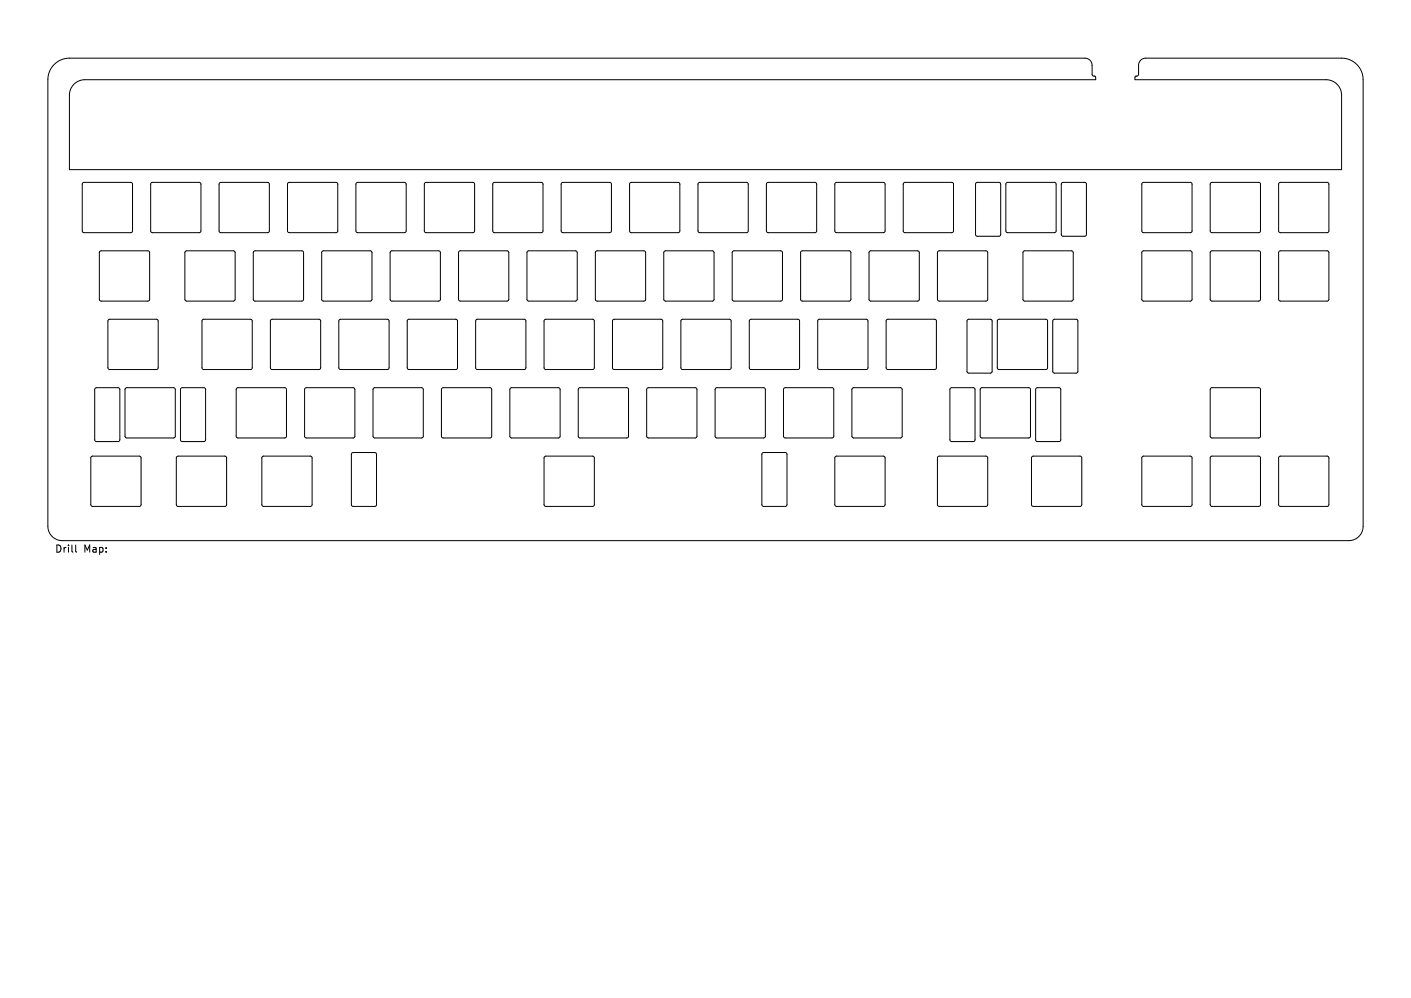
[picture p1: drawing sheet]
<svg xmlns="http://www.w3.org/2000/svg" width="297mm" height="210mm" viewBox="0 0 297 210" stroke-linecap="round" stroke-linejoin="round" font-family="sans-serif">
<defs><g id="words">
<g font-size="2.1">
<text x="11.5" y="116.5">Drill</text>
<text x="17.6" y="116.5">Map:</text>
</g>
</g></defs>
<g fill="none" stroke="#000" stroke-width=".21">
<path d="M11.4 13.6a4.5 4.5 0 0 1 3.2-1.4h213.8a1.51 1.51 0 0 1 1.5 1.5v2l.2 .3 .5 .1v.7h-212.7a3.3 3.3 0 0 0-3.3 3.2v15.7h267.8v-15.7a3.3 3.3 0 0 0-3.3-3.2h-40.2v-.7l.6-.1 .1-.3 .1-2a1.51 1.51 0 0 1 1.5-1.5h41.2a4.5 4.5 0 0 1 4.5 4.6v93.9a3 3 0 0 1-3 3.1h-270.8a3 3 0 0 1-3-3.1v-93.9a4.5 4.5 0 0 1 1.3-3.2zM17.4 38.5l.3-.1h9.8l.3 .1 .1 .3v9.8l-.1 .3-.3 .1h-9.8l-.3-.1-.1-.3v-9.8zM31.8 38.5l.3-.1h9.8l.3 .1 .1 .3v9.8l-.1 .3-.3 .1h-9.8l-.3-.1-.1-.3v-9.8zM46.2 38.5l.3-.1h9.8l.3 .1 .1 .3v9.8l-.1 .3-.3 .1h-9.8l-.3-.1-.1-.3v-9.8zM60.6 38.5l.3-.1h9.8l.3 .1 .1 .3v9.8l-.1 .3-.3 .1h-9.8l-.3-.1-.1-.3v-9.8zM75 38.5l.3-.1h9.8l.3 .1 .1 .3v9.8l-.1 .3-.3 .1h-9.8l-.3-.1-.1-.3v-9.8zM89.4 38.5l.3-.1h9.8l.3 .1 .1 .3v9.8l-.1 .3-.3 .1h-9.8l-.3-.1-.1-.3v-9.8zM103.8 38.5l.3-.1h9.8l.3 .1 .1 .3v9.8l-.1 .3-.3 .1h-9.8l-.3-.1-.1-.3v-9.8zM118.2 38.5l.3-.1h9.8l.3 .1 .1 .3v9.8l-.1 .3-.3 .1h-9.8l-.3-.1-.1-.3v-9.8zM132.6 38.5l.3-.1h9.8l.3 .1 .1 .3v9.8l-.1 .3-.3 .1h-9.8l-.3-.1-.1-.3v-9.8zM147 38.5l.3-.1h9.8l.3 .1 .1 .3v9.8l-.1 .3-.3 .1h-9.8l-.3-.1-.1-.3v-9.8zM161.4 38.5l.3-.1h9.8l.3 .1 .1 .3v9.8l-.1 .3-.3 .1h-9.8l-.3-.1-.1-.3v-9.8z"/>
<path d="M175.8 38.5l.3-.1h9.8l.3 .1 .1 .3v9.8l-.1 .3-.3 .1h-9.8l-.3-.1-.1-.3v-9.8zM190.2 38.5l.3-.1h9.8l.3 .1 .1 .3v9.8l-.1 .3-.3 .1h-9.8l-.3-.1-.1-.3v-9.8zM205.5 38.5l4.8-.1 .3 .2v10.7l-.2 .4h-4.7l-.3-.2-.1-10.7zM211.8 38.5l.3-.1h9.8l.3 .1 .1 .3v9.8l-.1 .3-.3 .1h-9.8l-.3-.1-.1-.3v-9.8zM223.5 38.5l4.8-.1 .3 .2 .1 10.7-.2 .4h-4.7l-.4-.2v-10.7zM240.4 38.5l.3-.1h9.8l.3 .1 .1 .3v9.8l-.1 .3-.3 .1h-9.8l-.3-.1-.1-.3v-9.8zM254.8 38.5l.3-.1h9.8l.3 .1 .1 .3v9.8l-.1 .3-.3 .1h-9.8l-.3-.1-.1-.3v-9.8zM269.2 38.5l.3-.1h9.8l.3 .1 .1 .2v9.9l-.1 .3-.3 .1h-9.8l-.3-.1-.1-.3v-9.9zM21 52.9l.3-.1h9.8l.3 .1 .1 .3v9.8l-.1 .3-.3 .1h-9.8l-.3-.1-.1-.3v-9.8zM39 52.9l.3-.1h9.8l.3 .1 .1 .3v9.8l-.1 .3-.3 .1h-9.8l-.3-.1-.1-.3v-9.8zM53.4 52.9l.3-.1h9.8l.3 .1 .1 .3v9.8l-.1 .3-.3 .1h-9.8l-.3-.1-.1-.3v-9.8zM67.8 52.9l.3-.1h9.8l.3 .1 .1 .3v9.8l-.1 .3-.3 .1h-9.8l-.3-.1-.1-.3v-9.8z"/>
<path d="M82.2 52.9l.3-.1h9.8l.3 .1 .1 .3v9.8l-.1 .3-.3 .1h-9.8l-.3-.1-.1-.3v-9.8zM96.6 52.9l.3-.1h9.8l.3 .1 .1 .3v9.8l-.1 .3-.3 .1h-9.8l-.3-.1-.1-.3v-9.8zM111 52.9l.3-.1h9.8l.3 .1 .1 .3v9.8l-.1 .3-.3 .1h-9.8l-.3-.1-.1-.3v-9.8zM125.4 52.9l.3-.1h9.8l.3 .1 .1 .3v9.8l-.1 .3-.3 .1h-9.8l-.3-.1-.1-.3v-9.8zM139.8 52.9l.3-.1h9.8l.3 .1 .1 .3v9.8l-.1 .3-.3 .1h-9.8l-.3-.1-.1-.3v-9.8zM154.2 52.9l.3-.1h9.8l.3 .1 .1 .3v9.8l-.1 .3-.3 .1h-9.8l-.3-.1-.1-.3v-9.8zM168.6 52.9l.3-.1h9.8l.3 .1 .1 .3v9.8l-.1 .3-.3 .1h-9.8l-.3-.1-.1-.3v-9.8zM183 52.9l.3-.1h9.8l.3 .1 .1 .3v9.8l-.1 .3-.3 .1h-9.8l-.3-.1-.1-.3v-9.8zM197.4 52.9l.3-.1h9.8l.3 .1 .1 .3v9.8l-.1 .3-.3 .1h-9.8l-.3-.1-.1-.3v-9.8zM215.4 52.9l.3-.1h9.8l.3 .1 .1 .3v9.8l-.1 .3-.3 .1h-9.8l-.3-.1-.1-.3v-9.8zM240.4 52.9l.3-.1h9.8l.3 .1 .1 .3v9.8l-.1 .3-.3 .1h-9.8l-.3-.1-.1-.3v-9.8zM254.8 52.9l.3-.1h9.8l.3 .1 .1 .3v9.8l-.1 .3-.3 .1h-9.8l-.3-.1-.1-.3v-9.8z"/>
<path d="M269.2 52.9l.3-.1h9.8l.3 .1 .1 .2v9.9l-.1 .3-.3 .1h-9.8l-.3-.1-.1-.3v-9.9zM22.8 67.3l.3-.1h9.8l.3 .1 .1 .3v9.8l-.1 .3-.3 .1h-9.8l-.3-.1-.1-.3v-9.8zM42.6 67.3l.3-.1h9.8l.3 .1 .1 .3v9.8l-.1 .3-.3 .1h-9.8l-.3-.1-.1-.3v-9.8zM57 67.3l.3-.1h9.8l.3 .1 .1 .3v9.8l-.1 .3-.3 .1h-9.8l-.3-.1-.1-.3v-9.8zM71.4 67.3l.3-.1h9.8l.3 .1 .1 .3v9.8l-.1 .3-.3 .1h-9.8l-.3-.1-.1-.3v-9.8zM85.8 67.3l.3-.1h9.8l.3 .1 .1 .3v9.8l-.1 .3-.3 .1h-9.8l-.3-.1-.1-.3v-9.8zM100.2 67.3l.3-.1h9.8l.3 .1 .1 .3v9.8l-.1 .3-.3 .1h-9.8l-.3-.1-.1-.3v-9.8zM114.6 67.3l.3-.1h9.8l.3 .1 .1 .3v9.8l-.1 .3-.3 .1h-9.8l-.3-.1-.1-.3v-9.8zM129 67.3l.3-.1h9.8l.3 .1 .1 .3v9.8l-.1 .3-.3 .1h-9.8l-.3-.1-.1-.3v-9.8zM143.4 67.3l.3-.1h9.8l.3 .1 .1 .3v9.8l-.1 .3-.3 .1h-9.8l-.3-.1-.1-.3v-9.8zM157.8 67.3l.3-.1h9.8l.3 .1 .1 .3v9.8l-.1 .3-.3 .1h-9.8l-.3-.1-.1-.3v-9.8zM172.2 67.3l.3-.1h9.8l.3 .1 .1 .3v9.8l-.1 .3-.3 .1h-9.8l-.3-.1-.1-.3v-9.8z"/>
<path d="M186.6 67.3l.3-.1h9.8l.3 .1 .1 .3v9.8l-.1 .3-.3 .1h-9.8l-.3-.1-.1-.3v-9.8zM203.7 67.3l4.8-.1 .3 .2v10.7l-.2 .4h-4.7l-.3-.2-.1-10.7zM210 67.3l.3-.1h9.8l.3 .1 .1 .3v9.8l-.1 .3-.3 .1h-9.8l-.3-.1-.1-.3v-9.8zM221.7 67.3l4.8-.1 .3 .2 .1 10.7-.2 .4h-4.7l-.4-.2v-10.7zM19.2 96.1l.3-.1h9.8l.3 .1 .1 .3v9.8l-.1 .3-.3 .1h-9.8l-.3-.1-.1-.3v-9.8zM20 81.7l4.8-.1 .4 .2v10.7l-.2 .4h-4.7l-.3-.2-.1-10.7zM26.4 81.7l.3-.1h9.8l.3 .1 .1 .3v9.8l-.1 .3-.3 .1h-9.8l-.3-.1-.1-.3v-9.8zM37.2 96.1l.3-.1h9.8l.3 .1 .1 .3v9.8l-.1 .3-.3 .1h-9.8l-.3-.1-.1-.3v-9.8zM38.1 81.7l4.8-.1 .3 .2 .1 10.7-.2 .4h-4.7l-.4-.2v-10.7zM49.8 81.7l.3-.1h9.8l.3 .1 .1 .3v9.8l-.1 .3-.3 .1h-9.8l-.3-.1-.1-.3v-9.8zM55.2 96.1l.3-.1h9.8l.3 .1 .1 .3v9.8l-.1 .3-.3 .1h-9.8l-.3-.1-.1-.3v-9.8zM64.2 81.7l.3-.1h9.8l.3 .1 .1 .3v9.8l-.1 .3-.3 .1h-9.8l-.3-.1-.1-.3v-9.8z"/>
<path d="M74.1 95.3l4.8-.1 .3 .2 .1 10.8-.3 .3-4.7 .1-.3-.3v-10.7zM78.6 81.7l.3-.1h9.8l.3 .1 .1 .3v9.8l-.1 .3-.3 .1h-9.8l-.3-.1-.1-.3v-9.8zM93 81.7l.3-.1h9.8l.3 .1 .1 .3v9.8l-.1 .3-.3 .1h-9.8l-.3-.1-.1-.3v-9.8zM107.4 81.7l.3-.1h9.8l.3 .1 .1 .3v9.8l-.1 .3-.3 .1h-9.8l-.3-.1-.1-.3v-9.8zM114.6 96.1l.3-.1h9.8l.3 .1 .1 .3v9.8l-.1 .3-.3 .1h-9.8l-.3-.1-.1-.3v-9.8zM121.8 81.7l.3-.1h9.8l.3 .1 .1 .3v9.8l-.1 .3-.3 .1h-9.8l-.3-.1-.1-.3v-9.8zM136.2 81.7l.3-.1h9.8l.3 .1 .1 .3v9.8l-.1 .3-.3 .1h-9.8l-.3-.1-.1-.3v-9.8zM150.6 81.7l.3-.1h9.8l.3 .1 .1 .3v9.8l-.1 .3-.3 .1h-9.8l-.3-.1-.1-.3v-9.8zM160.5 95.3l4.8-.1 .3 .2 .1 10.8-.3 .3-4.7 .1-.3-.3v-10.7zM165 81.7l.3-.1h9.8l.3 .1 .1 .3v9.8l-.1 .3-.3 .1h-9.8l-.3-.1-.1-.3v-9.8zM175.8 96.1l.3-.1h9.8l.3 .1 .1 .3v9.8l-.1 .3-.3 .1h-9.8l-.3-.1-.1-.3v-9.8zM179.4 81.7l.3-.1h9.8l.3 .1 .1 .3v9.8l-.1 .3-.3 .1h-9.8l-.3-.1-.1-.3v-9.8z"/>
<path d="M197.4 96.1l.3-.1h9.8l.3 .1 .1 .3v9.8l-.1 .3-.3 .1h-9.8l-.3-.1-.1-.3v-9.8zM200.1 81.7l4.8-.1 .3 .2v10.7l-.2 .4h-4.7l-.3-.2-.1-10.7zM206.4 81.7l.3-.1h9.8l.3 .1 .1 .3v9.8l-.1 .3-.3 .1h-9.8l-.3-.1-.1-.3v-9.8zM217.2 96.1l.3-.1h9.8l.3 .1 .1 .3v9.8l-.1 .3-.3 .1h-9.8l-.3-.1-.1-.3v-9.8zM218.1 81.7l4.8-.1 .3 .2 .1 10.7-.2 .4h-4.7l-.4-.2v-10.7zM240.4 96.1l.3-.1h9.8l.3 .1 .1 .3v9.8l-.1 .3-.3 .1h-9.8l-.3-.1-.1-.3v-9.8zM254.8 96.1l.3-.1h9.8l.3 .1 .1 .3v9.8l-.1 .3-.3 .1h-9.8l-.3-.1-.1-.3v-9.8zM254.8 81.7l.3-.1h9.8l.3 .1 .1 .3v9.8l-.1 .3-.3 .1h-9.8l-.3-.1-.1-.3v-9.8zM269.2 96.1l.3-.1h9.8l.3 .1 .1 .3v9.8l-.1 .3-.3 .1h-9.8l-.3-.1-.1-.3v-9.9zM15.9 114.7v1.3l.2 .2"/>
</g>
<use href="#words"/>
</svg>
